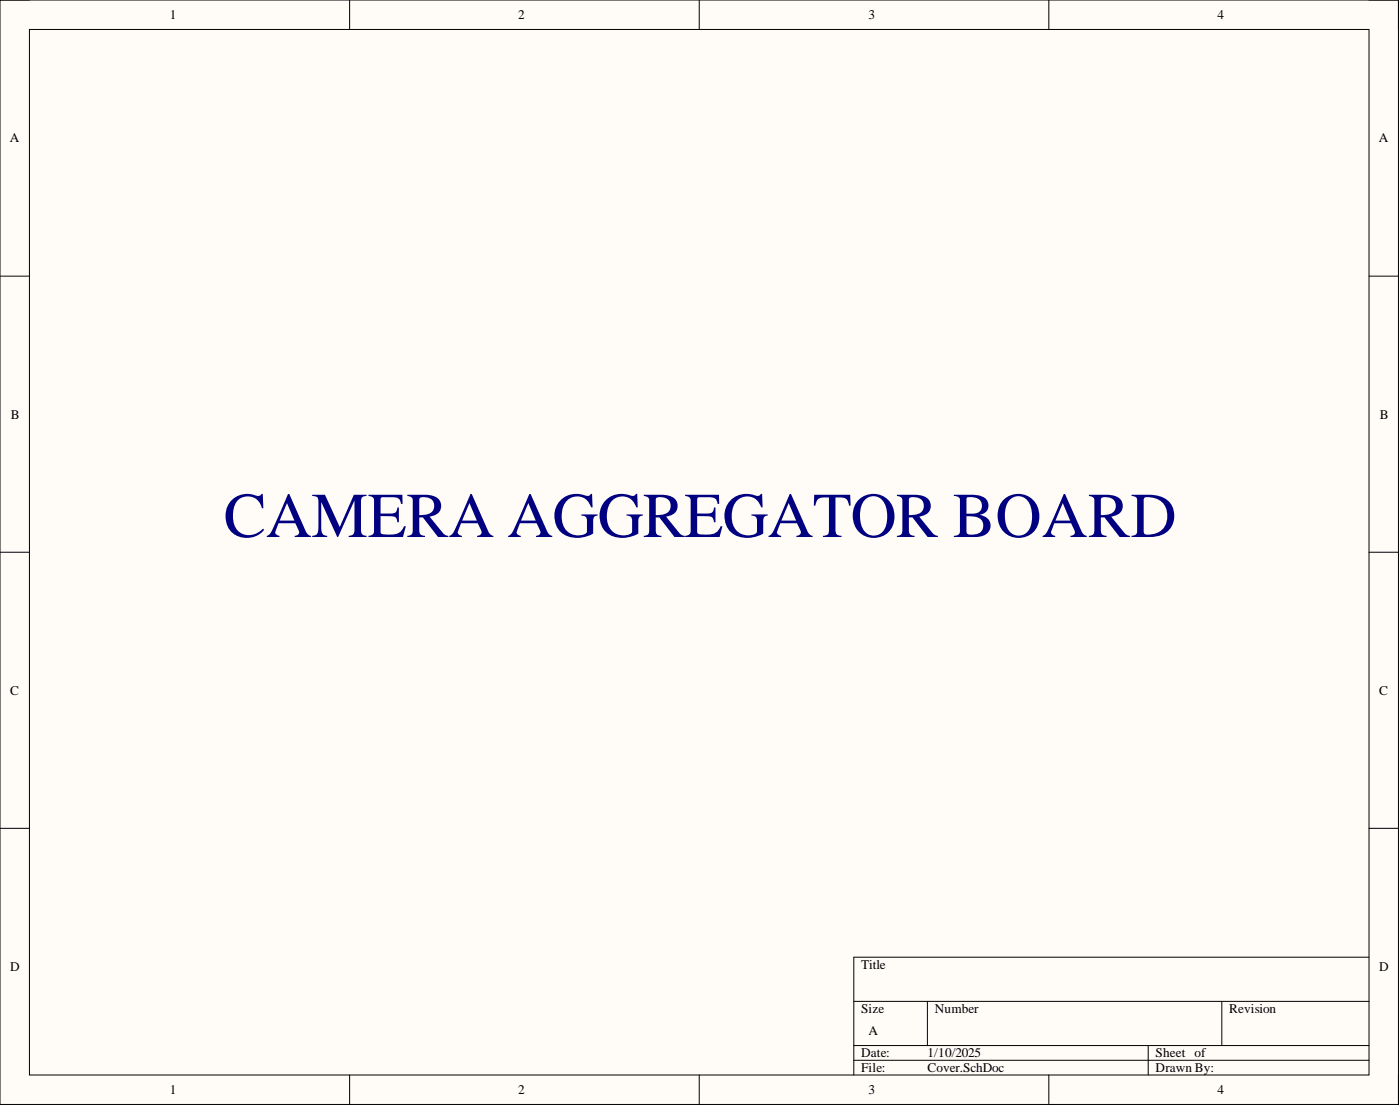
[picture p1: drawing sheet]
<svg xmlns="http://www.w3.org/2000/svg" width="241mm" height="190mm" viewBox="0 0 241 190" stroke-linecap="round" stroke-linejoin="round" font-family="sans-serif">
<defs><g id="words">
<text font-size="11" fill="#000080" x="38.6" y="92.5">CAMERA AGGREGATOR BOARD</text>
<g font-size="2.3">
<text x="29.3" y="3.3">1</text>
<text x="89.3" y="3.3">2</text>
<text x="149.7" y="3.3">3</text>
<text x="209.8" y="3.3">4</text>
<text x="1.7" y="24.5">A</text>
<text x="237.7" y="24.5">A</text>
<text x="1.9" y="72.1">B</text>
<text x="237.8" y="72.1">B</text>
<text x="1.8" y="119.6">C</text>
<text x="237.7" y="119.6">C</text>
<text x="1.8" y="167.2">D</text>
<text x="148.4" y="166.9">Title</text>
<text x="237.7" y="167.2">D</text>
<text x="148.4" y="174.5">Size</text>
<text x="149.7" y="178.3">A</text>
<text x="161.1" y="174.5">Number</text>
<text x="211.9" y="174.5">Revision</text>
<text x="148.4" y="182.1">Date:</text>
<text x="148.4" y="184.7">File:</text>
<text x="159.8" y="182.1">1/10/2025</text>
<text x="159.8" y="184.7">Cover.SchDoc</text>
<text x="199.2" y="182.1">Sheet of</text>
<text x="199.2" y="184.7">Drawn By:</text>
<text x="29.3" y="188.5">1</text>
<text x="89.3" y="188.5">2</text>
<text x="149.7" y="188.5">3</text>
<text x="209.8" y="188.5">4</text>
</g>
</g></defs>
<path d="M0 0h241v190.2h-241z" fill-rule="evenodd" fill="#fffcf8"/>
<path d="M0 0h241v190.2h-241z" fill="none" stroke="#000" stroke-width=".17"/>
<path d="M5.1 5.1h230.9v180.1h-230.9z" fill-rule="evenodd" fill="#fffcf8"/>
<g fill="none" stroke="#000" stroke-width=".17">
<path d="M0 0h5.1M5.1 5.1h230.9v180.1h-230.9zM60.3 0v5.1M120.5 0v5.1M180.8 0v5.1M236 0h5v5.1M0 47.6h5.1M236 47.6h5M0 95.1h5.1M236 95.1h5M0 142.7h5.1M236 142.7h5"/>
<path d="M147.2 172.5h88.8M159.8 172.5v7.6M210.6 172.5v7.6M236 164.9h-88.8v20.3M60.3 185.2v5M120.5 185.2v5M147.2 180.1h88.8M147.2 182.6h88.8M180.8 185.2v5M197.9 180.1v5.1M241 185.2v5"/>
</g>
<use href="#words"/>
</svg>
